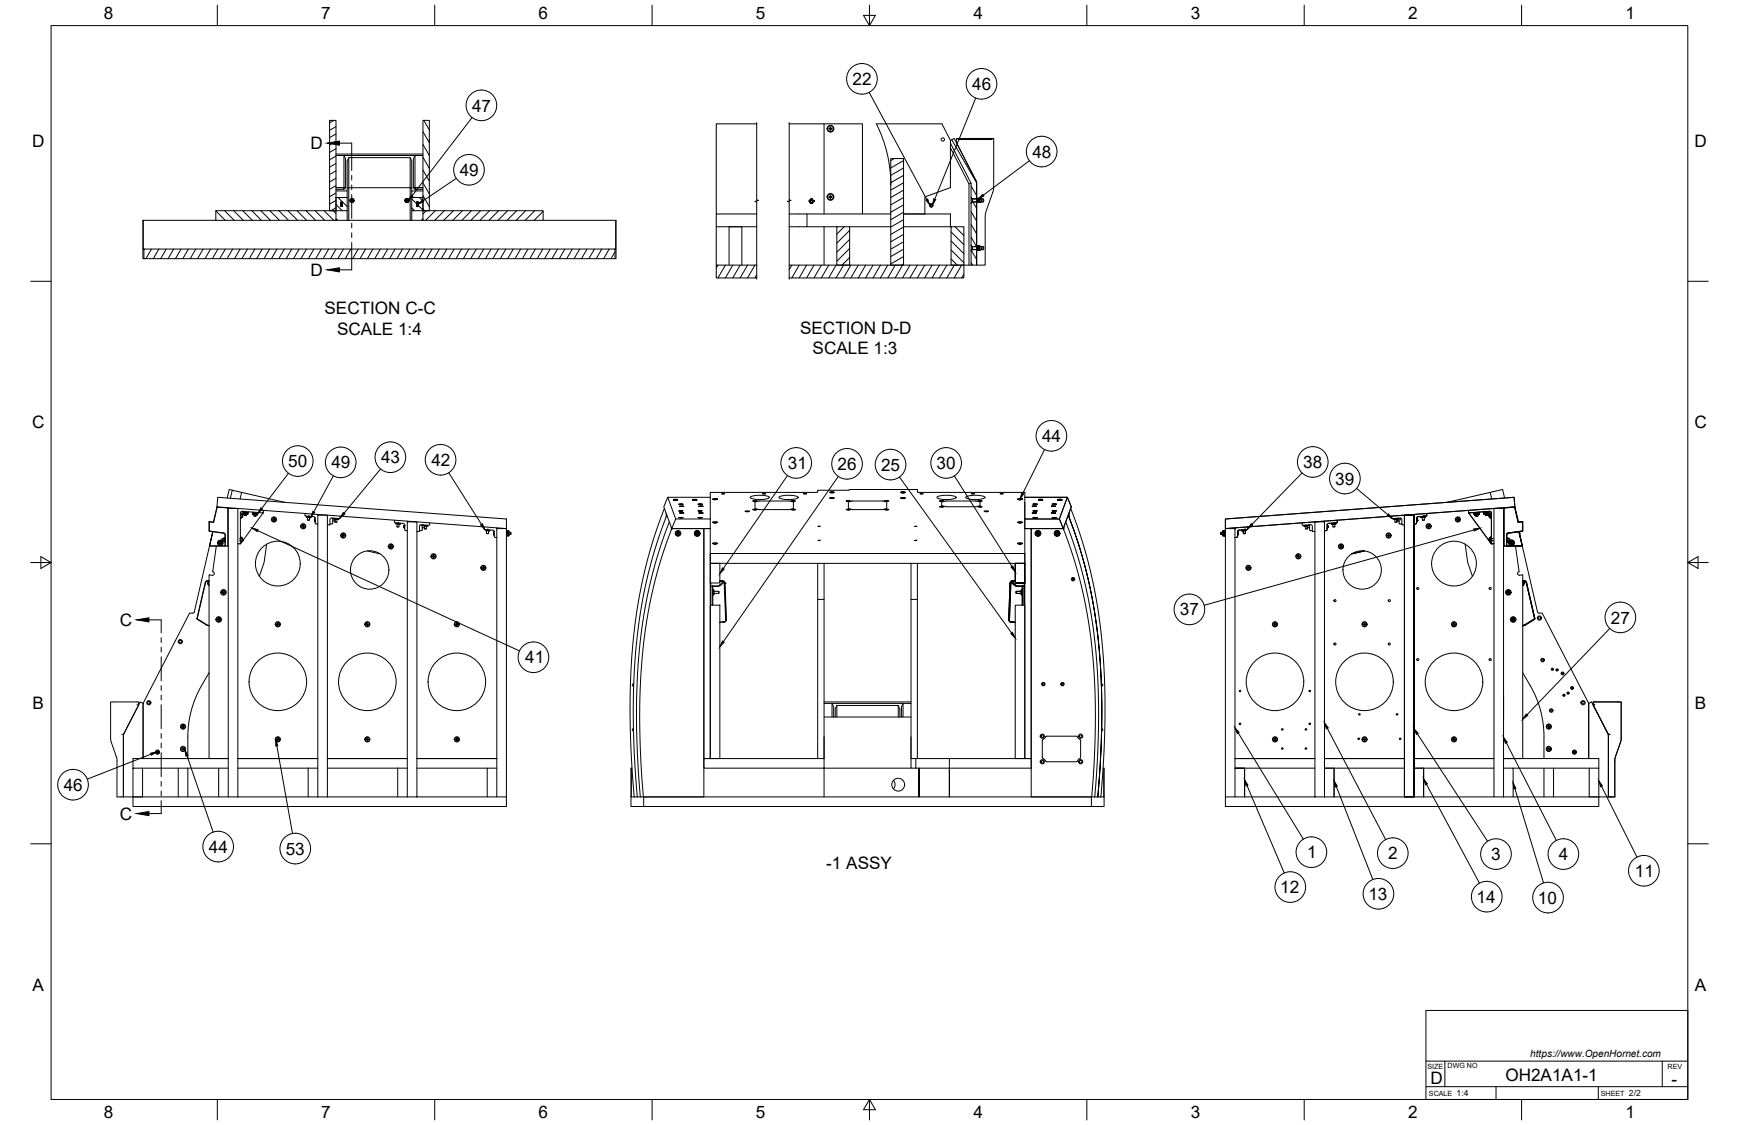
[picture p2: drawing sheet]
<svg xmlns="http://www.w3.org/2000/svg" width="864mm" height="559mm" viewBox="0 0 864 559" stroke-linecap="round" stroke-linejoin="round" font-family="sans-serif">
<defs><g id="words">
<g font-size="8.5">
<text x="52" y="9">8</text>
<text x="160" y="9">7</text>
<text x="267" y="9">6</text>
<text x="375" y="9">5</text>
<text x="483" y="9">4</text>
<text x="591" y="9">3</text>
<text x="699" y="9">2</text>
<text x="807" y="9">1</text>
<text x="423" y="42">22</text>
<text x="483" y="45">46</text>
<text x="234" y="55">47</text>
<text x="16" y="73">D</text>
<text x="154" y="74">D</text>
<text x="841" y="73">D</text>
<text x="513" y="78">48</text>
<text x="228" y="87">49</text>
<text x="154" y="137">D</text>
<text x="161" y="156">SECTION C-C</text>
<text x="167" y="166">SCALE 1:4</text>
<text x="397" y="166">SECTION D-D</text>
<text x="404" y="176">SCALE 1:3</text>
<text x="16" y="213">C</text>
<text x="841" y="213">C</text>
<text x="518" y="220">44</text>
<text x="143" y="232">50</text>
<text x="165" y="233">49</text>
<text x="189" y="230">43</text>
<text x="214" y="231">42</text>
<text x="391" y="233">31</text>
<text x="416" y="233">26</text>
<text x="438" y="234">25</text>
<text x="465" y="233">30</text>
<text x="647" y="232">38</text>
<text x="663" y="241">39</text>
<text x="586" y="306">37</text>
<text x="59" y="311">C</text>
<text x="800" y="310">27</text>
<text x="261" y="330">41</text>
<text x="16" y="352">B</text>
<text x="842" y="352">B</text>
<text x="32" y="393">46</text>
<text x="59" y="407">C</text>
<text x="104" y="424">44</text>
<text x="142" y="425">53</text>
<text x="410" y="432">-1 ASSY</text>
<text x="649" y="426">1</text>
<text x="689" y="427">2</text>
<text x="741" y="427">3</text>
<text x="774" y="427">4</text>
<text x="812" y="436">11</text>
<text x="636" y="444">12</text>
<text x="680" y="447">13</text>
<text x="733" y="448">14</text>
<text x="764" y="449">10</text>
<text x="16" y="492">A</text>
<text x="842" y="492">A</text>
<text x="710" y="538">D</text>
<text x="748" y="537">OH2A1A1-1</text>
<text x="830" y="539">-</text>
<text x="52" y="555">8</text>
<text x="160" y="555">7</text>
<text x="267" y="555">6</text>
<text x="375" y="555">5</text>
<text x="483" y="556">4</text>
<text x="591" y="555">3</text>
<text x="699" y="556">2</text>
<text x="807" y="556">1</text>
</g>
<text font-size="5" x="760" y="525">https://www.OpenHornet.com</text>
<g font-size="4.3">
<text x="723" y="544">1:4</text>
<text x="809" y="544">2/2</text>
</g>
<g font-size="3.5">
<text x="709" y="531">SIZE</text>
<text x="719" y="530">DWG NO</text>
<text x="828" y="531">REV</text>
<text x="710" y="544">SCALE</text>
<text x="795" y="544">SHEET</text>
</g>
</g></defs>
<!-- layer: Visible -->
<g fill="none" stroke="#000" stroke-width=".5">
<path d="M164 60h3v45h-3zM167 77h4v16M167 77h43M173 78v15h-1M204 78v15h-31v16M210 77h-4v16M213 69v-9h-3v45h3v-35M376 62h-20v44M392 62h17v44M409 62h19v44M412 64h.1M412 64v1l1-1v-1v1"/>
<path d="M413 64h-1M442 79h7v53h-7zM472 70l-4-8h-33a68 68 0 0 1 7 30M472 71v22l-13 5v8M472 73l9 18M476 69h17M167 98h5v7h-5zM167 94h4l1-1v-14l-1-2h35l-1 2v14l1 1M167 95h5v-15l1-2h31v2v15M170 93h-3h3l1 1M171 93h1M172 95v3"/>
<path d="M174 100h1M174 99h.1M174 100h.1M174 99v1M175 99h.1M175 100h.1M175 99h-1M175 99v1M201 100h1M201 99h.1M201 100h.1M201 99v1"/>
<path d="M202 99h.1M202 100h.1M202 99h-1M202 99h1M203 100h-1M203 100h.1M203 99v1M203 99h.1M204 98h6v7h-6zM204 93v16M206 93h-1M206 93h4h-4v1h4"/>
<path d="M210 95h-6v3M402 100h.1M402 100l1 1M402 99v1M403 99h.1M403 99h-1M403 99l-1 1M403 99l1 1M404 100h.1M404 100l-1 1M412 97l1 1v1l-1-1v-1v1h1zM412 98h.1"/>
<path d="M482 98v3M482 91h-1v41M482 98l1 1M482 98h.1M483 99h.1M483 99v1M485 98v-8l-11-21-2 1v1l10 20v7l1 1h2h-2M485 98v-8l-10-19v-2h1h17v24l-4 14v25h-4v-8M485 98h.1M485 98v3M485 99h1M485 100h1"/>
<path d="M485 100h1zM485 99h1zM485 99h2M486 99h.1M486 99v2M486 100h-1M486 99v1zM486 100h.1M486 99v1M487 99v1M487 99h.1M487 99h1v1h-1"/>
<path d="M488 99v1M71 109v15v-15h36M107 105h60v4h-60zM167 109h1h4M167 109h1M169 100h1v3h-1zM169 102h.1M169 101h.1M169 101v1zM169 102v1zM169 100v1zM169 100h1v3h-1"/>
<path d="M169 101h1M172 109h32M172 105v4M204 105v4M207 100v3M207 100h1v3h-1zM207 103h1M207 100h1M207 101h1M208 100v1zM208 102v1zM208 101v1z"/>
<path d="M208 102h.1M208 101h.1M209 109h1M210 105h60v4h-60zM210 109h-1h-5M270 109h36v15v-15M356 113v19M376 106h-20v7h20M392 106h9v7h-9M401 113h15M401 106h41M403 101h.1"/>
<path d="M403 100v1M404 100h-1M409 113v19M416 113h6v19h-6zM422 113h20M449 106h23v7M449 113h23M472 113h7v19h-7zM482 101v21h1h2M482 101h.1M483 100l-1 1M483 100h.1"/>
<path d="M485 100h-2l-1 1M485 100h-2M485 101v21M485 100l1 1M485 101h.1M485 100h.1M485 101h1M486 101h.1M486 101h-1M486 100v1zM486 100v1M486 100h1"/>
<path d="M487 100h.1M71 124h234v4h-234zM71 124v4M305 124h1v4h-1M362 132v-19h6v19M376 132h-20v6h20M392 132h87M479 132v6h-87M479 132h3M482 122v3M482 122l1 1M482 122h.1"/>
<path d="M482 125h.1M483 122v1M483 123v1M483 123h3M483 124h2h-2l-1 1M483 124l-1 1M483 123v1zM483 124h.1M485 122h2v2M485 124v8h-3v-7M485 122v2M485 123h1"/>
<path d="M485 123l1 1M485 124h1M485 124h1zM485 122h1M485 124h.1M485 122l1 1M486 122h.1M486 124h.1M486 123h.1M486 122v2M486 124h-1h1M486 123h-1h1"/>
<path d="M486 123h-1l1 1M486 122v1zM486 123v1zM486 123v1M486 122v1M487 124h-2M487 122h1v1v1h-1M487 123h.1M487 124h.1M487 123v1M488 122v2M104 259v5l7 1 1 1"/>
<path d="M104 259h.1M108 252l-2 7h-2M108 247l143 11v5l-143-11zM110 247h.1M113 247l1-4 27 7M113 252v19h-1M113 253h5v143h-5zM113 253l-5-1-2 7h-2v5l7 1 1 1M115 244l-1 4M119 255h1v3h-1M119 255v15M120 257h.1"/>
<path d="M120 255h.1M120 245l-1 3M120 255v1M120 256h.1M120 256v1M121 256h.1M121 254l2 1v-1M121 255h.1M121 255h2M121 254v1M121 255h1zM121 256h1"/>
<path d="M121 255l1 1v-1M122 255h1zM123 255h.1M125 254l1 1h2M125 255h.1M125 255h3M126 255h-1M126 256h1zM126 255v1M126 256h1M127 256h1zM127 255v1"/>
<path d="M128 256h.1M128 255h.1M128 255v1M130 255l-10-1-1 1M131 255h-1M131 255l-12 15h-1M131 254l-1 1M131 253v2M136 258h.1M136 258v1l-1-1 1-1 1 1h-1M151 255l1 1 4 1 1 3h1M152 257h1"/>
<path d="M152 257h.1M152 257h2M152 256v1M153 258h1M153 257v1h1v-1M153 256h.1M153 257h1M153 256v1M154 257h.1M156 258h.1M156 258v1M156 259h.1"/>
<path d="M156 259h1M157 257l-1 1M158 256h5v140h-5zM158 256h.1M165 258v2h-1M165 258h1M165 259h1M166 257l-1 1M166 257v1M166 259h1M166 258v1M167 258h-1h1"/>
<path d="M167 258h.1M167 257v1M167 258v1h-1M167 258h1M168 258h.1M169 256v2l-5-1v3M196 258v2h5v3l1 1M197 260h.1M198 260h.1M199 260h.1M202 259h5v137h-5zM202 259h.1"/>
<path d="M213 260v1h-4l-1 3h-1M330 253l-6 16-4 15-3 17-2 16-2 18v20l1 23 1 18M331 255v2M331 256l-5 14-4 14-3 16-3 19-1 18-1 17 1 20 2 22M332 247l-2 5 4 11 2-5M332 259l-4 14-5 15-3 16-2 15-1 17-1 22 1 21 1 17M334 248h2zM335 248h.1M335 249h.1M335 248v1M335 248h1M336 248h.1"/>
<path d="M336 248v1M336 249h.1M337 250h2zM337 254h2zM337 257h2zM337 251h3zM337 255h3zM337 250h.1M337 254h.1M337 257h.1M338 251h.1M338 257h.1"/>
<path d="M338 254h.1M338 252h.1M338 255h.1M338 250v1M338 250h.1M338 250l1 1M338 254h1M338 257h1M338 251v1M338 251h1M338 255h1M339 251h.1"/>
<path d="M339 254h.1M339 257h.1M339 251v1M339 255h.1M339 252h.1M339 250h.1M344 248h2zM344 248h.1M344 249h.1M344 248v1M345 248h.1M345 249h.1"/>
<path d="M345 248h-1M345 248l-1 1M345 248v1M345 248h1M345 248l1 1M346 248h.1M346 249h.1M346 248v1M347 250h2zM347 254h2zM347 257h2zM347 251h2z"/>
<path d="M347 255h2zM347 251h.1M347 257h.1M347 254h.1M347 250h.1M347 252h.1M347 255h.1M347 250v1M348 250l-1 1M348 254h-1M348 257h-1M348 250v1"/>
<path d="M348 254h.1M348 257h.1M348 250h.1M348 252h.1M348 255h.1M348 251l-1 1M348 255h-1M348 251v1M348 251h.1M348 251l1 1M348 255h1M349 252h.1"/>
<path d="M349 255h.1M353 247h-21l4 11h17M353 258v5h-19M354 248h2zM354 259h2zM354 248h2M354 260h2M354 248h.1M354 260h.1M355 248h.1M355 260h.1M355 260h1h-2h1"/>
<path d="M356 248h.1M356 260h.1M358 245h2zM370 254h2zM373 247l4-1a4 4 0 0 1 5 1l-5 1a4 4 0 0 1-4-1zM374 249h2zM374 253h2zM375 249h.1M375 253h.1M375 249h17h2v4h-2h-15h-2zM379 245h1zM387 247l5-1a4 4 0 0 1 4 1l-4 1a4 4 0 0 1-5-1z"/>
<path d="M393 253h2zM393 249h2zM394 253h.1M394 249h.1M399 245h1zM412 247v1M412 245h.1M412 247h2zM412 244l2 1zM413 247h.1M413 245h.1M413 247v1"/>
<path d="M413 244v1M413 244h.1M413 248h.1M413 247h1M413 244l1 1M414 245h.1M414 247h.1M414 247l-1 1M414 245h-1M414 247v1M420 253h2zM420 249h2z"/>
<path d="M421 249h1M421 253h1M421 244h-15l-1 1h-52v13M421 243h35v1v1h53v5M421 249h18h1v4h-2h-15h-2zM439 249h2zM439 253h2zM440 253h1M440 249h1M448 244l2 1zM448 247h2zM448 247v1"/>
<path d="M448 245h.1M448 247h1zM448 244l1 1zM448 247h.1M448 244v1M448 248h.1M448 244h.1M448 248h1M448 245h1M448 247h1M448 244h1M449 247v1"/>
<path d="M449 244v1M449 247h.1M449 244h.1M449 245h.1M457 245h1zM465 247l5-1a4 4 0 0 1 5 1l-5 1a4 4 0 0 1-5-1zM467 249h2zM467 252h2zM467 249h1M467 252h1M470 249h17v2l-3 1M470 252h14"/>
<path d="M470 249h-2v2l2 1M480 247l4-1a4 4 0 0 1 5 1l-5 1a4 4 0 0 1-4-1zM482 245h2zM486 252h2zM486 249h2zM486 252h1M486 249h1M489 254h2zM497 245h1zM505 259h3zM505 248h3zM506 260h2"/>
<path d="M506 248h2M506 248h1zM506 260h.1M506 248h.1M506 260h1M507 260h-1M507 260h.1M507 248h.1M509 247h21l-4 11h-17v5h19h-19v-13v8h17l4-11zM513 251h2zM513 255h2zM513 250h2z"/>
<path d="M513 254h2zM513 257h2zM513 252h.1M513 255h.1M513 257h.1M513 250h.1M513 254h.1M513 251h.1M513 251v1M513 251h1M513 255h1M514 257h.1"/>
<path d="M514 251h.1M514 254h.1M514 251v1M514 255h.1M514 257h-1M514 250l-1 1M514 254h-1M514 250v1M514 250h.1M514 252h.1M514 257h1M514 250l1 1"/>
<path d="M514 254h1M515 257h.1M515 251h.1M515 254h.1M515 250h.1M516 248h2zM516 248h.1M516 248v1M516 249h.1M517 248h-1M517 248l-1 1M517 248h.1"/>
<path d="M517 248v1M517 249h.1M522 251h2zM522 255h2zM522 250h3zM522 254h3zM522 257h3zM522 255h.1M522 252h.1M523 255h.1M523 252h.1M523 257h.1"/>
<path d="M523 251h.1M523 254h.1M523 250h.1M523 255h-1M523 251l-1 1M523 251v1M523 255h1M523 251l1 1M523 250v1M523 257h1M523 250h1M523 254h1"/>
<path d="M523 252h1M524 252h.1M524 255h.1M524 257h.1M524 250v1M524 254h.1M524 251h.1M524 250h.1M525 248h2zM526 248h.1M526 248v1M526 249h.1"/>
<path d="M526 248h1M526 248l1 1M527 248h.1M527 249h.1M527 248v1M529 259l5 14 4 15 4 16 2 15 1 17 1 22-1 21-2 17M530 247l2 5-4 11-2-5M530 256l5 14 5 14 3 16 3 19 1 18v17v20l-2 22 2-22v-20v-17l-1-18-3-19-3-16-5-14zM531 257v-2v2M532 253l5 16 5 15 3 17 2 16 1 18 1 20-1 23-1 18M609 258l143-11v5l-143 11zM647 260v1h4l1 3h1"/>
<path d="M653 259h5v137h-5zM658 259h.1M661 260h.1M662 260h.1M663 260h.1M664 258v2h-5v3l-1 1M691 256v2l5-1v3M692 258h1M693 258h1zM693 258v1h1M693 257v1M694 258v1"/>
<path d="M694 258h-1M694 259h-1M694 258h1M694 259h1M694 258h.1M694 257v1M694 257l1 1M695 258a1.2 1.2 0 0 0 0 2 1.2 1.2 0 0 0 1 0M696 258h-1M697 256v140v-140h5v140h-5h5v-140zM702 256h.1M704 257h.1"/>
<path d="M704 257v1M704 259h.1M704 258h.1M704 258v1M706 257h.1M706 257h1zM707 256v1M707 256h.1M707 257v1h-1v-1M707 257h1zM707 258h-1M708 256v1"/>
<path d="M709 255l-1 1-4 1-1 3h-1M724 258h.1M724 258v1l-1-1 1-1 1 1h-1M729 253v2M729 254l1 1 10-1 1 1M729 255l12 15h1M729 255h1M732 255v1M732 256h.1M732 255h.1M732 256h1zM733 255v1"/>
<path d="M733 256h1zM734 256h-1M734 255v1M734 255h1M735 255h-3M735 255h.1M735 255l-1 1M735 254l-1 1h-2M737 255h.1M737 255h1zM738 255h1zM739 255l-1 1v-1"/>
<path d="M739 256h-1M739 255h.1M739 254v1M739 255h-2M739 254l-2 1v-1M740 256h.1M740 256v1M740 257h.1M740 255h.1M740 255v1M740 245l1 3M741 255h-1v3h1"/>
<path d="M741 255v15M747 253v143M747 253h-5v143h5M747 252v1M747 252h5l2 7h2v5l-7 1M747 252v19h1M747 247l-1-4-27 7M750 247h.1M752 252l2 7h2M756 259h.1M756 259v5l-7 1M104 264h.1"/>
<path d="M105 265v-1l-1 7 1-6M105 265h.1M107 271l-1 13a.9 .9 0 0 1 0 1 .9 .9 0 0 1-1 1h-1v91M108 270l1 1M108 269v1M109 269h1M109 269h-1M110 270l-1 1M110 269v1M110 268v1M110 268h1M110 269h1"/>
<path d="M111 268v1zM111 269h.1M111 267v1zM111 267h1M111 268h1M111 269h1M112 266v5h-8l-8 33-2 1-23 44v28v-28h-1l-9 16v31M112 271h.1M112 266v5h-8M113 271h.1M119 268h.1M119 269h.1"/>
<path d="M119 267h1v2h-1M120 270h-1M120 269h.1M120 267h.1M120 267v1M120 268h.1M120 268v1M121 268h.1M132 270l-1 9-2 7M150 261h1l-1 1zM150 261v1M150 261h.1"/>
<path d="M150 262h.1M150 261h1M150 262h1M151 261h.1M151 262h.1M151 261v1M164 260l-1 1M164 260h.1M170 266h.1M170 265l1 1v1l-1-1zM170 266h1M171 266h.1"/>
<path d="M182 274l7 1M194 271v1l-1-1h1h1l-1 1M194 271h.1M194 271v1M194 272h.1M197 262h1M197 260h1M197 260v2h1v-2M198 260h-1M198 260h1h-1M201 261v1M201 262h.1"/>
<path d="M201 261h.1M201 262v1M209 264h.1M209 261h.1M210 262h1M210 261h1M210 261v2l-2 1M211 263h1M211 261v1M211 261h.1M211 262h.1M211 261h1"/>
<path d="M212 261v2h-1v-1M212 261h.1M215 277h.1M215 276v1M215 276h1l-1 1v-1zM240 262l1 1 4 1v3h2M241 263l1 1M241 263h.1M242 265h1M242 264h1M242 264v1l1-1M242 263h.1"/>
<path d="M242 264h.1M242 263v1M243 264h.1M243 263v1M245 265h.1M245 264h.1M245 265v1M245 264v1M245 266h.1M247 263h4v133M247 262v134h4M251 264h1l-1 2"/>
<path d="M252 266h.1M252 264v2M252 266h1M252 264h2M252 264h1M252 264h.1M253 264h.1M253 264v1zM253 265v1zM253 266h.1M253 265h1M254 264v1"/>
<path d="M333 263h.1M333 262v1M334 262v1M334 263h16v133h-30l-2-18v-21v-18l1-18 3-17 3-12 4-16zM336 265v1M336 264h1M336 264v1M336 266h1M337 264l1 1M337 264h-1M337 266h-1M338 265l-1 1"/>
<path d="M345 265l1 1M346 264h1M346 264l-1 1M346 266h1M347 264v1M347 264h-1M347 266h-1M347 265v1M350 263h3v114h-3zM353 275h156v5h-156zM353 280h4v10h-4zM354 270h2z"/>
<path d="M354 270h2M354 270h.1M355 270h.1M356 270h.1M406 280v97M406 268h1zM406 261h1zM409 280v97v-11M452 280v97v-11M454 268h1zM454 261h1zM456 280v97"/>
<path d="M504 280h5h-5v10h5v-10v10h-5zM505 270h3zM506 270h2M506 270h1zM506 270h.1M507 270h.1M509 263h3v114h-3zM512 263h16l6 16 4 14 4 23 2 25v28l-2 27h-30zM514 265l1 1h1M516 264h-1l-1 1M516 264l1 1M517 265l-1 1"/>
<path d="M524 265v1M524 264v1M524 266h2M524 264h2M526 264v1M526 264h-2M526 266h-2M526 265v1M528 262v1M528 263h.1M606 265h.1M606 264v1"/>
<path d="M606 265h1M607 266h.1M607 265v1zM607 264v1zM607 264h.1M607 266h1M607 264h1M608 264v2M608 264h-2M608 264h.1M608 266h.1M609 264h-1l1 2"/>
<path d="M613 263h-4v133M613 262v134h-4M615 264h.1M615 264v1M615 266h.1M615 265v1M615 265h.1M617 263v1M617 264h.1M617 264h1zM618 263v1M618 263h.1"/>
<path d="M618 264v1l-1-1M618 264l1-1zM618 265h-1M619 263h.1M620 262l-1 1-4 1v3h-2M645 277h.1M645 276h.1M645 276h-1l1 1v-1v1M645 276v1M648 261h.1M648 261v2h1v-1M649 261h.1"/>
<path d="M649 261h-1M649 262h.1M649 261v1M649 263h-1M649 262h1M649 261h1M650 261h.1M650 261v2l2 1M651 264h.1M659 261h.1M659 262h.1M659 261v1"/>
<path d="M659 262v1M661 260h1zM662 260h1zM663 260v2h-1v-2M663 262h-1M666 271v1M666 271h1l-1 1h-1zM666 271h.1M666 272h.1M671 275l7-1-7 1M689 266h.1M689 265l1 1v1l-1-1z"/>
<path d="M689 266h1M690 266h.1M696 260h.1M696 260l1 1M709 261h1l-1 1zM709 261v1M709 261h.1M709 262h.1M709 261h1M709 262h1M710 261h.1M710 262h.1"/>
<path d="M710 261v1M728 270l1 9 2 7M740 268h.1M740 268v1M740 269h.1M740 267h.1M740 267v1M740 270h1M741 267h-1v2h1M741 269h.1M741 268h.1M747 271h.1"/>
<path d="M748 266v5h8M748 271h8l8 33 2 1 23 44v28v-28h1l9 16v31h-5M748 266v5M748 267h1M748 268h1M748 269h1M748 271h.1M749 267v1zM749 269h.1M749 268v1zM749 268h1M749 269h1"/>
<path d="M749 265l-1 1M750 268v1M750 269v1M750 270l1 1M751 269h-1M751 269h1M752 269v1M752 270l-1 1M753 271l1 13a.9 .9 0 0 0 0 1 .9 .9 0 0 0 1 1h1v91M754 265l2 6-1-6M754 265h.1M755 265v-1l-1 1"/>
<path d="M755 265h.1M756 264h.1M102 290l-4 17M102 290h.1M103 289l-1 1M104 289l-1 1 1 1M104 289h.1M104 288l-1 1h-1l-4 18 5 3M110 294h1M111 294h-1M111 294h.1M111 294v1"/>
<path d="M111 295h.1M111 294h1M239 282l1-1 1 1h-1v1zM240 282h.1M353 290h.1M353 290v1M354 291h.1M354 291h-1v10M354 291v10M354 294h.1M354 293h.1M354 295h.1"/>
<path d="M354 294h3v1h-3M354 294v1zM354 293v1zM355 291h.1M357 294v1M357 288l2 1 1 1M359 289h.1M359 289h-2M359 289l1 1v18M359 289l1 1M359 289l-2 2h-3M360 290h.1"/>
<path d="M360 290l1 18M406 298h3M452 298h4M502 290h.1M502 290l-1 17M502 290l-1 18M502 290l-1 18 1 1M502 289l3 2h3M503 289h.1M503 289l2 2h3M503 289l-1 1M503 289h1"/>
<path d="M504 289h-1l-1 1M504 288l-2 1v1M505 294v1M507 291h.1M507 294h-2v1h3M507 294v1zM507 293v1zM507 295h1M507 293h1M507 294h1M508 291v10M508 291h.1"/>
<path d="M508 291h1v10M509 290h.1M509 290v1M533 287v1M619 282l1-1 1 1-1 1zM620 282h.1M748 294h1M749 294h.1M749 294h-1M749 294v1M749 295h.1M749 294h1"/>
<path d="M750 294h-1M756 288l1 1h1l4 18-5 3M756 289h.1M756 289l1 1M756 289l1 1-1 1M757 290l-1 1M757 290h.1M757 289l1 1M758 290l4 17M758 290h.1M98 307l6 4M98 307v1"/>
<path d="M103 310h.1M103 310l1 1M108 308h.1M108 308h1M108 307v1M108 307h1M108 307h.1M109 308h-1M109 307h.1M109 308h.1M109 307l-1 1M109 307v1"/>
<path d="M109 307h-1M138 310h.1M138 310v1l-1-1 1-1 1 1h-1M182 310h.1M182 310l1 1-1-1v-1l1 1M183 310h.1M183 310h-1M226 310l1-1v1v1zM227 310h.1M353 301h4v76h-4zM358 309h.1M359 309h-1"/>
<path d="M359 309h.1M359 309h1M360 308l-1 1M360 308h.1M361 308l-2 1M361 308h.1M501 307v1M501 307h.1M501 308h.1M501 308l1 1M502 309h.1M502 309h2"/>
<path d="M504 309h.1M504 301h5v76h-5zM633 310h.1M633 310v1l1-1-1-1v1M677 310h.1M678 310h.1M678 310h-1M678 310v-1v1v1l-1-1M722 309l1 1-1 1-1-1h1zM722 310h.1M751 308h.1M751 307h.1"/>
<path d="M751 307v1M752 307h.1M752 307v1M752 308h.1M752 307h-1M752 308h-1M757 310l-1 1M758 310h-1M762 308l-6 3M762 307v1M104 334l-4 7a51 51 0 0 0-7 25v11M315 340h-1l1 1"/>
<path d="M518 339v1M528 339v1M547 340h1l-1 1M756 334l4 7a51 51 0 0 1 7 25v11M55 349h14v1l-8 15v31h-3v-19l-3-10zM68 350h1M409 349h43M409 349h4v7M409 356h43M414 356v-5l-1-2h35v2v5M415 356v-4l1-2h30l1 2v4M416 350v6"/>
<path d="M446 350v6M452 349h-4v7M747 345v12M792 350h-1M60 365h1M78 374h.1M78 373h.1M78 373v1M78 373h1M79 374h.1M79 373h.1M79 373v1"/>
<path d="M79 374h-1M90 361l1-1 1 1-1 1v-1zM91 372h-1l1-1 1 1-1 1v-1M91 372h.1M91 361h.1M113 377h-47v5M118 377h40M138 367h.1M138 367v1l-1-1h1h1h-1M163 377h39M182 367h.1M182 367l1 1-1-1h1"/>
<path d="M183 367h.1M183 367h-1M207 377h40M226 367h1v1v-1v1zM227 367h.1M315 362l-1 1h1M455 377v5M471 377v5M512 377h-60v5h3M512 377v5h-57M518 367l2-1h15l2 2v8l-3 2h-14l-2-2zM547 362l1 1h-1"/>
<path d="M613 377h40M633 367h1l-1 1zM633 367h.1M658 377h39M677 367h.1M678 367v1l-1-1zM678 367h.1M678 367h-1M702 377h40M722 367h.1M722 367h1l-1 1-1-1zM747 377h47v5"/>
<path d="M769 361v-1l1 1-1 1v-1zM769 372v-1l1 1-1 1v-1M769 372h.1M769 361h.1M781 373h.1M781 374h.1M781 374h1M781 373v1M782 373h.1M782 374h.1M782 373h-1M782 373v1"/>
<path d="M800 365h-1M805 367l-3 10v19h-3v-31l-8-15v-1h14v18M61 396h5M66 382h5v14h-5zM66 396v5h185v-5M66 396h47M71 382h38M89 382v14M93 382v14M113 382h-4v14M118 382h40M118 396h40"/>
<path d="M153 382v14M163 382h39M163 396h39M198 382v14M207 382h35M207 396h40M247 382h-5v14M314 382l-1 14 1-14M320 396v5h222v-5M444 388v1v3M452 382h-43v-5h-59v5h59v14M456 396v-14v14"/>
<path d="M471 396v-14v14M548 382v14v-14M609 396v5h185v-5M613 382h5v14v-14zM613 396h40M618 382h35M658 396h39M663 382v14v-14h-5h39M702 396h40M707 382v14v-14h-5h40M747 382h4v14M747 396h47"/>
<path d="M751 382h38M767 382v14M772 382v14M789 382h5v14h-5zM320 401h-7v-5h235v5h-6"/>
<circle cx="412" cy="64" r="1.7"/>
<circle cx="412" cy="64" r="1.4"/>
<circle cx="468" cy="69" r=".8"/>
<circle cx="175" cy="100" r="1"/>
<circle cx="202" cy="100" r="1"/>
<circle cx="403" cy="100" r="1"/>
<circle cx="403" cy="100" r=".6"/>
<circle cx="412" cy="98" r="1.7"/>
<circle cx="412" cy="98" r="1.4"/>
<circle cx="462" cy="102" r=".8"/>
<circle cx="462" cy="102" r=".5"/>
<circle cx="462" cy="102" r=".7"/>
<circle cx="136" cy="258" r="1"/>
<circle cx="136" cy="258" r="1.3"/>
<circle cx="724" cy="258" r="1.3"/>
<circle cx="724" cy="258" r="1"/>
<circle cx="109" cy="270" r=".4"/>
<circle cx="109" cy="270" r=".5"/>
<circle cx="109" cy="270" r="1.4"/>
<circle cx="138" cy="280" r="11"/>
<circle cx="151" cy="261" r="1"/>
<circle cx="151" cy="261" r="1.3"/>
<circle cx="170" cy="266" r="1"/>
<circle cx="170" cy="266" r="1.3"/>
<circle cx="194" cy="271" r="1"/>
<circle cx="194" cy="271" r="1.3"/>
<circle cx="215" cy="276" r="1"/>
<circle cx="215" cy="276" r="1.3"/>
<circle cx="337" cy="265" r="1.4"/>
<circle cx="337" cy="265" r=".4"/>
<circle cx="337" cy="265" r=".5"/>
<circle cx="346" cy="265" r="1.4"/>
<circle cx="346" cy="265" r=".4"/>
<circle cx="346" cy="265" r=".5"/>
<circle cx="515" cy="265" r="1.4"/>
<circle cx="515" cy="265" r=".4"/>
<circle cx="515" cy="265" r=".5"/>
<circle cx="525" cy="265" r="1.4"/>
<circle cx="525" cy="265" r=".4"/>
<circle cx="525" cy="265" r=".5"/>
<circle cx="645" cy="276" r="1.3"/>
<circle cx="645" cy="276" r="1"/>
<circle cx="666" cy="271" r="1.3"/>
<circle cx="666" cy="271" r="1"/>
<circle cx="690" cy="266" r="1.3"/>
<circle cx="690" cy="266" r="1"/>
<circle cx="709" cy="261" r="1.3"/>
<circle cx="709" cy="261" r="1"/>
<circle cx="722" cy="280" r="11"/>
<circle cx="751" cy="270" r="1.4"/>
<circle cx="751" cy="270" r=".4"/>
<circle cx="751" cy="270" r=".5"/>
<circle cx="111" cy="294" r="1"/>
<circle cx="111" cy="294" r="1.4"/>
<circle cx="184" cy="283" r="10"/>
<circle cx="240" cy="282" r="1"/>
<circle cx="240" cy="282" r="1.3"/>
<circle cx="533" cy="288" r=".5"/>
<circle cx="533" cy="288" r=".8"/>
<circle cx="620" cy="282" r="1.3"/>
<circle cx="620" cy="282" r="1"/>
<circle cx="663" cy="298" r=".5"/>
<circle cx="676" cy="283" r="10"/>
<circle cx="690" cy="298" r=".5"/>
<circle cx="704" cy="292" r=".5"/>
<circle cx="740" cy="292" r=".5"/>
<circle cx="749" cy="294" r="1.4"/>
<circle cx="749" cy="294" r="1"/>
<circle cx="90" cy="319" r="1"/>
<circle cx="90" cy="319" r=".6"/>
<circle cx="109" cy="308" r="1"/>
<circle cx="109" cy="308" r="1.4"/>
<circle cx="138" cy="310" r="1"/>
<circle cx="138" cy="310" r="1.3"/>
<circle cx="182" cy="310" r="1"/>
<circle cx="182" cy="310" r="1.3"/>
<circle cx="227" cy="310" r="1"/>
<circle cx="227" cy="310" r="1.3"/>
<circle cx="633" cy="310" r="1.3"/>
<circle cx="633" cy="310" r="1"/>
<circle cx="663" cy="320" r=".5"/>
<circle cx="678" cy="310" r="1.3"/>
<circle cx="678" cy="310" r="1"/>
<circle cx="690" cy="320" r=".5"/>
<circle cx="722" cy="310" r="1.3"/>
<circle cx="722" cy="310" r="1"/>
<circle cx="751" cy="308" r="1.4"/>
<circle cx="751" cy="308" r="1"/>
<circle cx="764" cy="307" r="1"/>
<circle cx="764" cy="307" r=".6"/>
<circle cx="138" cy="339" r="14"/>
<circle cx="182" cy="339" r="14"/>
<circle cx="227" cy="339" r="14"/>
<circle cx="518" cy="340" r=".5"/>
<circle cx="518" cy="340" r=".8"/>
<circle cx="528" cy="340" r=".5"/>
<circle cx="528" cy="340" r=".8"/>
<circle cx="633" cy="339" r="14"/>
<circle cx="678" cy="339" r="14"/>
<circle cx="704" cy="328" r=".5"/>
<circle cx="722" cy="339" r="14"/>
<circle cx="740" cy="328" r=".5"/>
<circle cx="766" cy="328" r=".9"/>
<circle cx="766" cy="328" r=".5"/>
<circle cx="771" cy="332" r=".5"/>
<circle cx="771" cy="332" r=".3"/>
<circle cx="773" cy="333" r=".5"/>
<circle cx="773" cy="333" r=".3"/>
<circle cx="776" cy="335" r=".7"/>
<circle cx="776" cy="335" r=".4"/>
<circle cx="74" cy="349" r="1"/>
<circle cx="74" cy="349" r=".6"/>
<circle cx="616" cy="360" r=".4"/>
<circle cx="616" cy="343" r=".4"/>
<circle cx="650" cy="343" r=".4"/>
<circle cx="650" cy="360" r=".4"/>
<circle cx="675" cy="355" r=".4"/>
<circle cx="694" cy="355" r=".4"/>
<circle cx="770" cy="353" r=".9"/>
<circle cx="770" cy="353" r=".5"/>
<circle cx="777" cy="345" r=".5"/>
<circle cx="777" cy="345" r=".3"/>
<circle cx="779" cy="344" r=".5"/>
<circle cx="779" cy="344" r=".3"/>
<circle cx="781" cy="342" r=".7"/>
<circle cx="781" cy="342" r=".4"/>
<circle cx="786" cy="349" r=".6"/>
<circle cx="786" cy="349" r="1"/>
<circle cx="78" cy="374" r="1"/>
<circle cx="91" cy="372" r="1.3"/>
<circle cx="91" cy="361" r="1.3"/>
<circle cx="91" cy="361" r="1"/>
<circle cx="91" cy="372" r="1"/>
<circle cx="138" cy="367" r="1"/>
<circle cx="138" cy="367" r="1.3"/>
<circle cx="182" cy="367" r="1"/>
<circle cx="182" cy="367" r="1.3"/>
<circle cx="227" cy="367" r="1"/>
<circle cx="227" cy="367" r="1.3"/>
<circle cx="518" cy="366" r=".6"/>
<circle cx="518" cy="378" r=".6"/>
<circle cx="518" cy="366" r="1"/>
<circle cx="518" cy="378" r="1"/>
<circle cx="537" cy="378" r=".6"/>
<circle cx="537" cy="366" r=".6"/>
<circle cx="537" cy="366" r="1"/>
<circle cx="537" cy="378" r="1"/>
<circle cx="633" cy="367" r="1.3"/>
<circle cx="633" cy="367" r="1"/>
<circle cx="637" cy="372" r=".4"/>
<circle cx="637" cy="362" r=".4"/>
<circle cx="649" cy="372" r=".4"/>
<circle cx="649" cy="362" r=".4"/>
<circle cx="675" cy="367" r=".4"/>
<circle cx="678" cy="367" r="1.3"/>
<circle cx="678" cy="367" r="1"/>
<circle cx="695" cy="367" r=".4"/>
<circle cx="722" cy="367" r="1.3"/>
<circle cx="722" cy="367" r="1"/>
<circle cx="769" cy="361" r="1.3"/>
<circle cx="769" cy="372" r="1.3"/>
<circle cx="769" cy="361" r="1"/>
<circle cx="769" cy="372" r="1"/>
<circle cx="782" cy="374" r="1"/>
<circle cx="446" cy="390" r="3"/>
</g>
<!-- layer: Border -->
<g fill="none" stroke="#000" stroke-width=".5">
<path d="M25 13h813v533h-813zM108 3v10M216 3v10M324 3v10M429 8h6l-3 5zM432 3v10M540 3v10M648 3v10M756 3v10M15 140h10M838 140h10M15 279h10"/>
<path d="M20 276l5 3-5 3zM838 279l5-3v6zM838 279h10M15 419h10M838 419h10M108 546v10M216 546v10M324 546v10M432 546l3 5h-6zM432 546v10M540 546v10M648 546v10"/>
<path d="M756 546v10"/>
</g>
<!-- layer: Titleblock -->
<path d="M708 502h130v44h-130zM708 540h130M708 527h130M718 527v13M743 540v6M794 540v6M825 527v13" fill="none" stroke="#000" stroke-width=".5"/>
<!-- layer: Hatching -->
<g fill="none" stroke="#000" stroke-width=".5">
<path d="M166 60l-2 1M210 60l3 5M167 63l-3 2M167 67l-3 1M167 70l-3 2M167 74l-3 2M167 78l-3 1M210 78l3 6M210 72l3 5M210 65l3 6M444 79l-2 1M449 80l-7 3"/>
<path d="M473 69l12 22M167 81l-3 2M167 85l-3 2M167 89l-3 1M167 92l-3 2M167 96l-3 2M167 100l-3 1M168 98l4 5M172 98h.1M204 99l3 2M208 98l2 2M210 97l3 6"/>
<path d="M210 91l3 5M210 84l3 6M449 83l-7 4M449 87l-7 4M449 91l-7 3M449 94l-7 4M449 98l-7 4M482 92l3 5M107 109h.1M107 105l5 4M112 105l4 4M116 105l5 4"/>
<path d="M121 105l4 4M125 105l5 4M130 105l4 4M134 105l5 4M139 105l4 4M143 105l5 4M147 105l5 4M152 105l5 4M156 105l5 4M161 105l5 4M165 105l2 1M167 103l-3 2"/>
<path d="M167 102l3 3M204 103l2 2M208 102l2 2M210 104l1 1M212 105l-2 1M216 105l-5 4M221 105l-5 4M225 105l-5 4M230 105l-5 4M234 105l-5 4M239 105l-5 4M243 105l-5 4"/>
<path d="M248 105l-5 4M252 105l-5 4M257 105l-5 4M261 105l-5 4M266 105l-5 4M270 105l-5 4M419 113l-3 3M422 114l-6 7M422 119l-6 6M449 102l-7 3M449 105l-7 4M449 109l-7 4"/>
<path d="M449 113l-7 3M449 116l-7 4M472 120l7 6M472 115l7 7M474 113l5 4M482 118l3 4M482 111l3 5M482 105l3 5M483 100l2 4M72 124h-1M75 124l-3 4M79 124l-3 4"/>
<path d="M83 124l-3 4M86 124l-3 4M90 124l-3 4M94 124l-3 4M97 124l-3 4M101 124l-3 4M105 124l-3 4M108 124l-3 4M112 124l-3 4M116 124l-3 4M119 124l-3 4M123 124l-3 4"/>
<path d="M127 124l-3 4M130 124l-3 4M134 124l-3 4M138 124l-3 4M141 124l-3 4M145 124l-3 4M149 124l-3 4M152 124l-3 4M156 124l-3 4M160 124l-3 4M163 124l-3 4M167 124l-3 4"/>
<path d="M171 124l-3 4M174 124l-3 4M178 124l-3 4M182 124l-3 4M185 124l-3 4M189 124l-3 4M193 124l-3 4M196 124l-3 4M200 124l-3 4M204 124l-3 4M207 124l-3 4M211 124l-3 4"/>
<path d="M215 124l-3 4M218 124l-3 4M222 124l-3 4M226 124l-3 4M229 124l-3 4M233 124l-3 4M237 124l-3 4M240 124l-3 4M244 124l-3 4M248 124l-3 4M251 124l-3 4M255 124l-3 4"/>
<path d="M259 124l-3 4M262 124l-3 4M266 124l-3 4M270 124l-3 4M273 124l-3 4M277 124l-3 4M281 124l-3 4M284 124l-3 4M288 124l-3 4M292 124l-3 4M295 124l-3 4M299 124l-3 4"/>
<path d="M303 124l-3 4M305 125l-2 3M357 132l-1 1M360 132l-3 6M364 132l-4 6M368 132l-4 6M371 132l-3 6M375 132l-4 6M376 136l-1 2M393 132l-1 2M397 132l-4 6M401 132l-4 6"/>
<path d="M404 132l-3 6M408 132l-4 6M412 132l-4 6M415 132l-3 6M419 132l-4 6M422 123l-6 7M422 128l-4 4M423 132l-4 6M426 132l-3 6M430 132l-4 6M434 132l-4 6M437 132l-3 6"/>
<path d="M441 132l-4 6M445 132l-4 6M448 132l-3 6M449 120l-7 4M449 124l-7 3M449 127l-7 4M449 131l-1 1M452 132l-4 6M456 132l-4 6M459 132l-3 6M463 132l-4 6M467 132l-4 6"/>
<path d="M470 132l-3 6M472 129l3 3M472 124l7 7M474 132l-4 6M478 132l-4 6M479 136l-1 2M482 131l1 1M482 124l3 5"/>
</g>
<!-- layer: Section Lines -->
<g fill="none" stroke="#000" stroke-width=".5">
<path d="M169 71h6v14M175 87v2M175 92v2M175 97v12M175 111v2M175 116v2M175 120v14h-6M74 308h6v6M80 317v2M80 321v3M80 326v12M80 341v2"/>
<path d="M80 345v3M80 350v12M80 364v3M80 369v2M80 374v12M80 388v3M80 393v2M80 398v6h-6"/>
</g>
<path d="M162 71l7-1v2zM162 134l7-1v2zM68 308l6-1v2zM68 404l6-1v2z" fill="#000" stroke="#000" stroke-width=".5"/>
<!-- layer: Balloons -->
<g fill="none" stroke="#000" stroke-width=".5">
<path d="M234 58l-29 39M432 46l28 53M485 49l-21 50M511 80l-23 17M227 89l-17 11M143 235l-13 18M166 236l-10 18M189 233l-18 22M223 235l16 25M391 236l-32 46M416 237l-57 82M447 237l55 77"/>
<path d="M474 236l29 45M519 223l-11 22M647 235l-25 25M674 243l15 13M128 264l130 59M732 263l-134 38M799 312l-41 43M75 375l-32 12M93 375l13 38M137 370l8 44M615 364l32 53M659 362l29 55"/>
<path d="M704 365l35 53M748 369l25 48M619 390l19 44M664 391l18 46M708 390l27 49M752 392l15 47M795 391l18 35"/>
<circle cx="428" cy="39" r="8"/>
<circle cx="239" cy="52" r="8"/>
<circle cx="487" cy="42" r="8"/>
<circle cx="517" cy="75" r="8"/>
<circle cx="233" cy="84" r="8"/>
<circle cx="522" cy="216" r="8"/>
<circle cx="148" cy="229" r="8"/>
<circle cx="169" cy="230" r="8"/>
<circle cx="194" cy="227" r="8"/>
<circle cx="219" cy="228" r="8"/>
<circle cx="395" cy="230" r="8"/>
<circle cx="421" cy="230" r="8"/>
<circle cx="442" cy="231" r="8"/>
<circle cx="470" cy="230" r="8"/>
<circle cx="652" cy="229" r="8"/>
<circle cx="668" cy="238" r="8"/>
<circle cx="591" cy="303" r="8"/>
<circle cx="805" cy="307" r="8"/>
<circle cx="265" cy="326" r="8"/>
<circle cx="36" cy="390" r="8"/>
<circle cx="108" cy="421" r="8"/>
<circle cx="147" cy="422" r="8"/>
<circle cx="651" cy="423" r="8"/>
<circle cx="692" cy="424" r="8"/>
<circle cx="743" cy="424" r="8"/>
<circle cx="776" cy="424" r="8"/>
<circle cx="816" cy="433" r="8"/>
<circle cx="641" cy="441" r="8"/>
<circle cx="685" cy="444" r="8"/>
<circle cx="738" cy="445" r="8"/>
<circle cx="769" cy="446" r="8"/>
</g>
<g fill="#000" stroke="#000" stroke-width=".5">
<path d="M204 97l1 1-2 2zM460 99h1l1 3zM464 99h1l-2 3zM488 97h1l-3 2zM208 101l2-2v1zM130 252v1l-2 2zM155 254l1 1-2 2zM170 255h1l-2 2zM507 245h1l-1 3zM690 255l2 3-3-2zM125 262l3 1v1zM239 261l1-1 1 3z"/>
<path d="M621 260l1 1-2 2zM732 263l3-1-3 2zM359 282l1 1-2 2zM502 282l1-1 1 3zM359 318l1 1-2 2zM502 315l1-1 1 3zM758 355h1l-3 2zM75 374h3l-3 1zM92 373l1 2-1 1zM137 367l1 3-1 1zM613 361l2 3h-1zM658 359l2 3h-1z"/>
<path d="M702 362l2 2-1 1zM747 366l1 3zM618 387l2 3h-1zM663 388l1 3h-1zM707 387l2 2-1 1zM751 389l2 3h-1zM794 388l2 2-1 1z"/>
</g>
<!-- layer: Break Lines -->
<path d="M376 61v38l1 1h-2h1v39M392 61v38l1 1h-2h1v39" fill="none" stroke="#000" stroke-width=".5"/>
<use href="#words"/>
</svg>
